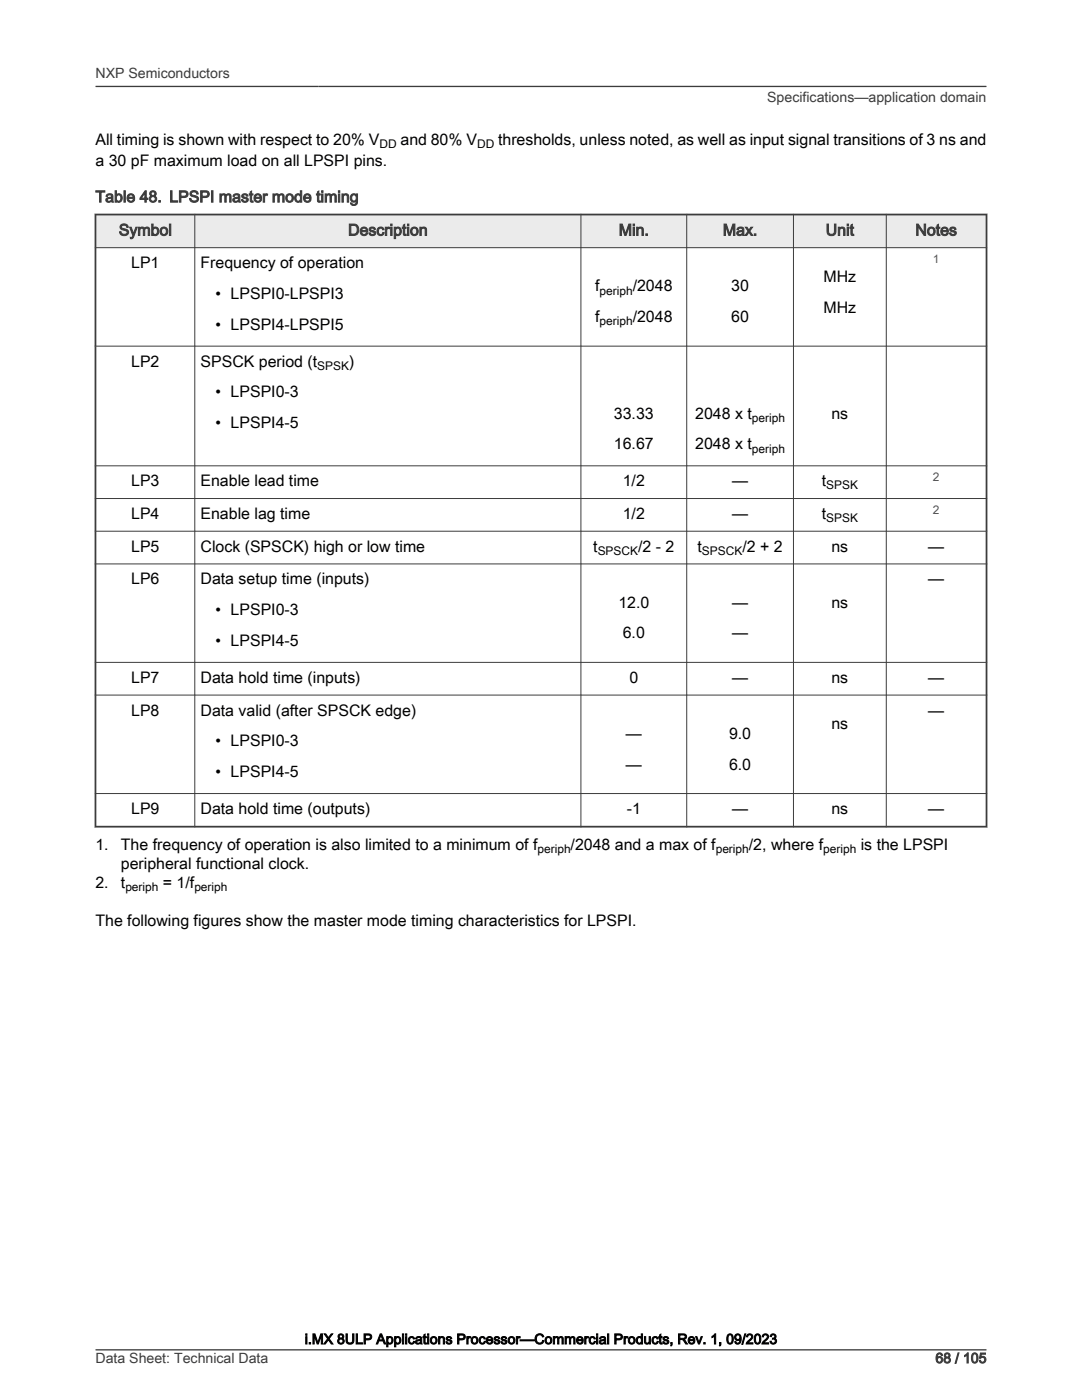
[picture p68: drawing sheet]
<svg xmlns="http://www.w3.org/2000/svg" width="216mm" height="279mm" viewBox="0 0 216 279" stroke-linecap="round" stroke-linejoin="round" font-family="sans-serif">
<defs><g id="words">
<g font-size="3.2">
<text x="19" y="29">All timing is shown with respect to 20% V</text>
<text x="79.9" y="29">and 80% V</text>
<text x="99.4" y="29">thresholds, unless noted, as well as input signal transitions of 3 ns and</text>
<text x="19.1" y="33.2">a 30 pF maximum load on all LPSPI pins.</text>
<text x="26.2" y="53.5">LP1</text>
<text x="40" y="53.5">Frequency of operation</text>
<text x="43" y="59.7">• LPSPI0-LPSPI3</text>
<text x="118.7" y="58.2">f</text>
<text x="126.2" y="58.2">/2048</text>
<text x="145.9" y="58.2">30</text>
<text x="164.3" y="56.3">MHz</text>
<text x="43" y="65.8">• LPSPI4-LPSPI5</text>
<text x="118.7" y="64.3">f</text>
<text x="126.3" y="64.3">/2048</text>
<text x="145.9" y="64.3">60</text>
<text x="164.3" y="62.4">MHz</text>
<text x="26.2" y="73.2">LP2</text>
<text x="40" y="73.2">SPSCK period (t</text>
<text x="69.7" y="73.2">)</text>
<text x="43" y="79.3">• LPSPI0-3</text>
<text x="122.5" y="83.5">33.33</text>
<text x="138.7" y="83.5">2048 x t</text>
<text x="165.9" y="83.5">ns</text>
<text x="43" y="85.4">• LPSPI4-5</text>
<text x="122.5" y="89.7">16.67</text>
<text x="138.7" y="89.7">2048 x t</text>
<text x="26.2" y="97">LP3</text>
<text x="40" y="97">Enable lead time</text>
<text x="124.3" y="97">1/2</text>
<text x="146.1" y="97">—</text>
<text x="164" y="97">t</text>
<text x="26.2" y="103.6">LP4</text>
<text x="40" y="103.6">Enable lag time</text>
<text x="124.3" y="103.6">1/2</text>
<text x="146.1" y="103.6">—</text>
<text x="164" y="103.6">t</text>
<text x="26.2" y="110.1">LP5</text>
<text x="40" y="110.1">Clock (SPSCK) high or low time</text>
<text x="118.4" y="110.1">t</text>
<text x="127.3" y="110.1">/2 - 2</text>
<text x="139.2" y="110.1">t</text>
<text x="148.1" y="110.1">/2 + 2</text>
<text x="165.9" y="110.1">ns</text>
<text x="185.2" y="110.1">—</text>
<text x="26.2" y="116.6">LP6</text>
<text x="40" y="116.6">Data setup time (inputs)</text>
<text x="185.2" y="116.6">—</text>
<text x="43" y="122.8">• LPSPI0-3</text>
<text x="123.4" y="121.3">12.0</text>
<text x="146.1" y="121.3">—</text>
<text x="165.9" y="121.3">ns</text>
<text x="43" y="128.9">• LPSPI4-5</text>
<text x="124.3" y="127.4">6.0</text>
<text x="146.1" y="127.4">—</text>
<text x="26.2" y="136.3">LP7</text>
<text x="40" y="136.3">Data hold time (inputs)</text>
<text x="125.6" y="136.3">0</text>
<text x="146.1" y="136.3">—</text>
<text x="165.9" y="136.3">ns</text>
<text x="185.2" y="136.3">—</text>
<text x="26.2" y="142.8">LP8</text>
<text x="40" y="142.8">Data valid (after SPSCK edge)</text>
<text x="185.2" y="142.8">—</text>
<text x="43" y="148.9">• LPSPI0-3</text>
<text x="124.9" y="147.5">—</text>
<text x="145.5" y="147.5">9.0</text>
<text x="165.9" y="145.6">ns</text>
<text x="43" y="155.1">• LPSPI4-5</text>
<text x="124.9" y="153.6">—</text>
<text x="145.5" y="153.6">6.0</text>
<text x="26.2" y="162.5">LP9</text>
<text x="40" y="162.5">Data hold time (outputs)</text>
<text x="125.1" y="162.5">-1</text>
<text x="146.1" y="162.5">—</text>
<text x="165.9" y="162.5">ns</text>
<text x="185.2" y="162.5">—</text>
<text x="19" y="169.7">1.</text>
<text x="24.1" y="173.5">peripheral functional clock.</text>
<text x="24.1" y="169.7">The frequency of operation is also limited to a minimum of f</text>
<text x="113.9" y="169.7">/2048 and a max of f</text>
<text x="149.4" y="169.7">/2, where f</text>
<text x="171.8" y="169.7">is the LPSPI</text>
<text x="19" y="177.3">2.</text>
<text x="24.1" y="177.3">t</text>
<text x="32.5" y="177.3">= 1/f</text>
<text x="19.1" y="184.8">The following figures show the master mode timing characteristics for LPSPI.</text>
</g>
<g font-size="3.2" fill="#3c3c3c">
<text x="19" y="40.3">Table 48. LPSPI master mode timing</text>
<text x="23.7" y="47">Symbol</text>
<text x="69.5" y="47">Description</text>
<text x="123.5" y="47">Min.</text>
<text x="144.2" y="47">Max.</text>
<text x="164.8" y="47">Unit</text>
<text x="182.7" y="47">Notes</text>
</g>
<g font-size="2.8" fill="#3c3c3c">
<text x="19" y="15.6">NXP Semiconductors</text>
<text x="153.1" y="20.4">Specifications—application domain</text>
<text x="19" y="272">Data Sheet: Technical Data</text>
<text x="186.7" y="272">68 / 105</text>
</g>
<text font-size="2.8" x="60.8" y="268.2">i.MX 8ULP Applications Processor—Commercial Products, Rev. 1, 09/2023</text>
<g font-size="2.4">
<text x="75.7" y="29.6">DD</text>
<text x="95.2" y="29.6">DD</text>
<text x="119.6" y="58.8">periph</text>
<text x="119.6" y="64.9">periph</text>
<text x="63.3" y="73.8">SPSK</text>
<text x="150" y="84.2">periph</text>
<text x="150" y="90.3">periph</text>
<text x="164.9" y="97.7">SPSK</text>
<text x="164.9" y="104.2">SPSK</text>
<text x="119.3" y="110.7">SPSCK</text>
<text x="140.1" y="110.7">SPSCK</text>
<text x="107.2" y="170.3">periph</text>
<text x="142.8" y="170.3">periph</text>
<text x="164.3" y="170.3">periph</text>
<text x="25" y="177.9">periph</text>
<text x="38.8" y="177.9">periph</text>
</g>
<g font-size="2.4" fill="#00f">
<text x="186.1" y="52.5">1</text>
<text x="186.1" y="96">2</text>
<text x="186.1" y="102.5">2</text>
</g>
</g></defs>
<path d="M19 42.8h177.8v6.6h-177.8z" fill-rule="evenodd" fill="#ebebeb"/>
<path d="M18.9 42.8h178.1M19 42.6v122.6M196.8 42.6v122.6M18.9 165h178.1" fill="none" stroke="#3c3c3c" stroke-width=".35"/>
<g fill="none" stroke="#3c3c3c" stroke-width=".2">
<path d="M18.9 49.4h178.1M38.9 42.6v122.6M115.9 42.6v122.6M137 42.6v122.6M158.3 42.6v122.6M176.8 42.6v122.6M18.9 69.1h178.1M18.9 93h178.1M18.9 99.5h178.1M18.9 106h178.1M18.9 112.5h178.1M18.9 132.2h178.1"/>
<path d="M18.9 138.7h178.1M18.9 158.4h178.1"/>
</g>
<path d="M19 17.3h177.8M19 269.4h177.8" fill="none" stroke="#3c3c3c" stroke-width=".26"/>
<use href="#words"/>
</svg>
